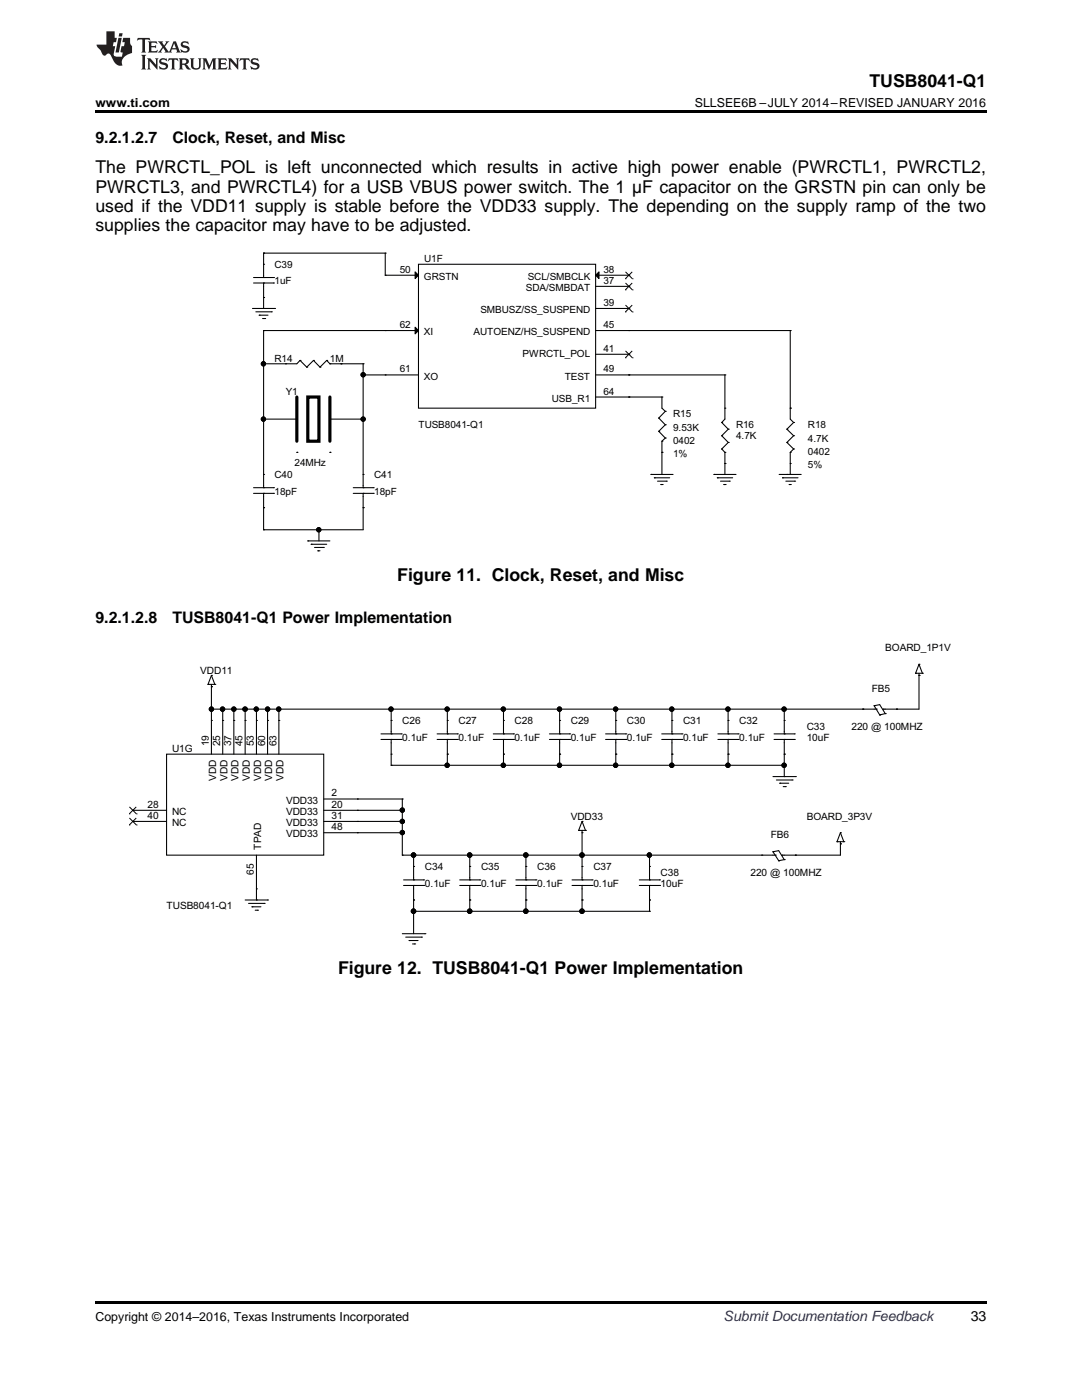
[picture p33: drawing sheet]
<svg xmlns="http://www.w3.org/2000/svg" width="216mm" height="279mm" viewBox="0 0 216 279" stroke-linecap="round" stroke-linejoin="round" font-family="sans-serif">
<defs><g id="words">
<g font-size="3.5">
<text x="173.5" y="17.3">TUSB8041-Q1</text>
<text x="19" y="34.5">The PWRCTL_POL is left unconnected which results in active high power enable (PWRCTL1, PWRCTL2,</text>
<text x="19" y="38.4">PWRCTL3, and PWRCTL4) for a USB VBUS power switch. The 1 µF capacitor on the GRSTN pin can only be</text>
<text x="19" y="42.3">used if the VDD11 supply is stable before the VDD33 supply. The depending on the supply ramp of the two</text>
<text x="19" y="46.2">supplies the capacitor may have to be adjusted.</text>
<text x="79.3" y="115.9">Figure 11. Clock, Reset, and Misc</text>
<text x="67.5" y="194.3">Figure 12. TUSB8041-Q1 Power Implementation</text>
</g>
<g font-size="3.2">
<text x="19" y="28.6">9.2.1.2.7</text>
<text x="34.4" y="28.6">Clock, Reset, and Misc</text>
<text x="19" y="124.3">9.2.1.2.8</text>
<text x="34.4" y="124.3">TUSB8041-Q1 Power Implementation</text>
</g>
<text font-size="2.8" fill="#0000c8" x="144.4" y="263.6">Submit Documentation Feedback</text>
<text font-size="2.8" x="193.7" y="263.6">33</text>
<g font-size="2.5">
<text x="19" y="21.4">www.ti.com</text>
<text x="138.6" y="21.4">SLLSEE6B –JULY 2014–REVISED JANUARY 2016</text>
<text x="19" y="263.6">Copyright © 2014–2016, Texas Instruments Incorporated</text>
</g>
<g font-size="2">
<text x="54.8" y="53.5">C39</text>
<text x="84.6" y="52.4">U1F</text>
<text x="54.8" y="56.8">1uF</text>
<text x="79.8" y="54.4">50</text>
<text x="84.6" y="55.8">GRSTN</text>
<text x="105" y="58.1">SDA/SMBDAT</text>
<text x="105.3" y="55.8">SCL/SMBCLK</text>
<text x="120.4" y="56.7">37</text>
<text x="120.4" y="54.4">38</text>
<text x="79.8" y="65.5">62</text>
<text x="95.8" y="62.5">SMBUSZ/SS_SUSPEND</text>
<text x="120.4" y="65.5">45</text>
<text x="120.4" y="61.1">39</text>
<text x="84.6" y="66.9">XI</text>
<text x="94.5" y="66.9">AUTOENZ/HS_SUSPEND</text>
<text x="104.3" y="71.3">PWRCTL_POL</text>
<text x="120.4" y="70.2">41</text>
<text x="54.8" y="72.2">R14</text>
<text x="65.8" y="72.2">1M</text>
<text x="79.8" y="74.3">61</text>
<text x="84.6" y="75.7">XO</text>
<text x="112.7" y="75.7">TEST</text>
<text x="120.4" y="74.3">49</text>
<text x="57" y="78.8">Y1</text>
<text x="110.1" y="80.2">USB_R1</text>
<text x="120.4" y="78.7">64</text>
<text x="134.3" y="83.3">R15</text>
<text x="83.5" y="85.5">TUSB8041-Q1</text>
<text x="134.3" y="85.9">9.53K</text>
<text x="134.3" y="88.6">0402</text>
<text x="146.9" y="85.5">R16</text>
<text x="146.9" y="87.7">4.7K</text>
<text x="161.2" y="85.5">R18</text>
<text x="161.2" y="88.1">4.7K</text>
<text x="54.8" y="95.4">C40</text>
<text x="58.8" y="93">24MHz</text>
<text x="74.7" y="95.4">C41</text>
<text x="134.3" y="91.2">1%</text>
<text x="161.2" y="90.8">0402</text>
<text x="161.2" y="93.5">5%</text>
<text x="54.8" y="98.7">18pF</text>
<text x="74.7" y="98.7">18pF</text>
<text x="176.6" y="130">BOARD_1P1V</text>
<text x="40" y="134.4">VDD11</text>
<text x="174" y="138">FB5</text>
<text x="41.7" y="148.9" transform="rotate(-90 41.7 148.9)">19</text>
<text x="43.9" y="148.9" transform="rotate(-90 43.9 148.9)">25</text>
<text x="46.2" y="148.9" transform="rotate(-90 46.2 148.9)">37</text>
<text x="48.4" y="148.9" transform="rotate(-90 48.4 148.9)">45</text>
<text x="50.7" y="148.9" transform="rotate(-90 50.7 148.9)">53</text>
<text x="52.9" y="148.9" transform="rotate(-90 52.9 148.9)">60</text>
<text x="55.1" y="148.9" transform="rotate(-90 55.1 148.9)">63</text>
<text x="80.3" y="144.5">C26</text>
<text x="80.3" y="147.9">0.1uF</text>
<text x="91.5" y="144.5">C27</text>
<text x="91.5" y="147.9">0.1uF</text>
<text x="102.7" y="144.5">C28</text>
<text x="102.7" y="147.9">0.1uF</text>
<text x="113.9" y="144.5">C29</text>
<text x="113.9" y="147.9">0.1uF</text>
<text x="125.1" y="144.5">C30</text>
<text x="125.1" y="147.9">0.1uF</text>
<text x="136.3" y="144.5">C31</text>
<text x="136.3" y="147.9">0.1uF</text>
<text x="147.5" y="144.5">C32</text>
<text x="147.5" y="147.9">0.1uF</text>
<text x="161" y="145.6">C33</text>
<text x="161" y="147.9">10uF</text>
<text x="169.9" y="145.6">220 @ 100MHZ</text>
<text x="34.3" y="150.1">U1G</text>
<text x="43.1" y="155.9" transform="rotate(-90 43.1 155.9)">VDD</text>
<text x="45.4" y="155.9" transform="rotate(-90 45.4 155.9)">VDD</text>
<text x="47.6" y="155.9" transform="rotate(-90 47.6 155.9)">VDD</text>
<text x="49.8" y="155.9" transform="rotate(-90 49.8 155.9)">VDD</text>
<text x="52.1" y="155.9" transform="rotate(-90 52.1 155.9)">VDD</text>
<text x="54.3" y="155.9" transform="rotate(-90 54.3 155.9)">VDD</text>
<text x="56.6" y="155.9" transform="rotate(-90 56.6 155.9)">VDD</text>
<text x="29.4" y="161.2">28</text>
<text x="57.1" y="160.4">VDD33</text>
<text x="66.2" y="159">2</text>
<text x="66.2" y="161.2">20</text>
<text x="29.4" y="163.4">40</text>
<text x="34.3" y="162.6">NC</text>
<text x="34.3" y="164.9">NC</text>
<text x="57.1" y="162.6">VDD33</text>
<text x="57.1" y="164.9">VDD33</text>
<text x="57.1" y="167.1">VDD33</text>
<text x="66.2" y="163.4">31</text>
<text x="66.2" y="165.7">48</text>
<text x="113.9" y="163.6">VDD33</text>
<text x="153.8" y="167.2">FB6</text>
<text x="161" y="163.6">BOARD_3P3V</text>
<text x="52.1" y="169.6" transform="rotate(-90 52.1 169.6)">TPAD</text>
<text x="84.8" y="173.6">C34</text>
<text x="96" y="173.6">C35</text>
<text x="107.2" y="173.6">C36</text>
<text x="118.4" y="173.6">C37</text>
<text x="50.7" y="174.5" transform="rotate(-90 50.7 174.5)">65</text>
<text x="84.8" y="177">0.1uF</text>
<text x="96" y="177">0.1uF</text>
<text x="107.2" y="177">0.1uF</text>
<text x="118.4" y="177">0.1uF</text>
<text x="131.8" y="174.8">C38</text>
<text x="131.8" y="177">10uF</text>
<text x="149.8" y="174.8">220 @ 100MHZ</text>
<text x="33.2" y="181.5">TUSB8041-Q1</text>
</g>
</g></defs>
<path d="M19 22h177.8v.5h-177.8zM19 259.7h177.8v.5h-177.8z" fill="#000"/>
<g fill="none" stroke="#000" stroke-width=".21">
<path d="M50.6 56.5h4M50.6 55.4h4M52.6 59.4h.1M52.6 50.5h.1M52.6 55.4h.1M52.6 56.5h.1M52.6 52.7h.1M52.6 56.5v5.1M54.6 56.5h.1M54.6 55.4h.1M76.9 50.5h.1M76.9 54.9h.1"/>
<path d="M82.8 54.3l.7 .6-.7 .7zM83.5 52.7h35.4v28.8h-35.4zM83.5 54.9h-6.6v-4.4h-24.3v4.9M118.9 54.9l.6-.6v1.3zM118.9 54.9h6.6M118.9 57.1h6.6M125.5 57.1h.1M125.5 54.9h.1M50.4 61.6h4.4M51 62.2h3.2M51.7 62.9h.1M51.7 62.9h1.8"/>
<path d="M52.4 63.6h.4M52.6 72.6h.1M52.6 66h.1M52.6 72.6h6.6l.7-.7 1.3 1.4 1.3-1.4 1.4 1.4 1.3-1.4 .6 .7h6.7v24.7M52.8 63.6h.1M54.2 62.2h.1M54.8 61.6h.1M57 72.6h.1M59.9 71.9h.1M61.2 73.3h.1M62.5 71.9h.1M63.9 73.3h.1"/>
<path d="M65.2 71.9h.1M65.8 72.6h.1M68.1 72.6h.1M72.5 72.6h.1M72.5 74.8h.1M72.5 74.8h11M76.9 74.8h.1M76.9 66h.1M82.8 65.3l.7 .7-.7 .6zM83.5 66h-30.9v31.3M118.9 66h38.8v17.6l.7 .7-1.4 1.4 1.4 1.3-1.4 1.3 1.4 1.3-.7 .7v4.4M118.9 74.8h25.7v8.8l-.6 .7 1.3 1.4-1.3 1.3 1.3 1.3-1.3 1.3 .6 .7v4.4"/>
<path d="M118.9 79.2h13.2v2.3l.7 .6-1.4 1.3 1.4 1.4-1.4 1.3 1.4 1.3-.7 .7v6.6M118.9 61.6h6.6M118.9 70.7h6.6M125.5 79.2h.1M125.5 74.8h.1M125.5 61.6h.1M125.5 66h.1M125.5 70.7h.1M132.1 79.2h.1M144.6 74.8h.1M157.7 66h.1M50.6 98.5h4"/>
<path d="M50.6 97.3h4M52.6 83.6h.1M52.6 97.3h.1M52.6 98.5h.1M52.6 94.7h.1M52.6 98.5v7.2h19.9v-7.2M52.6 83.6h6.6M54.6 98.5h.1M54.6 97.3h.1M59.2 90.3h.1M65.8 90.3h.1M65.8 83.6h6.7"/>
<path d="M70.5 98.5h4M70.5 97.3h4M72.5 83.6h.1M72.5 97.3h.1M72.5 98.5h.1M72.5 94.7h.1M74.5 98.5h.1M74.5 97.3h.1M129.9 94.7h.1M129.9 94.7h4.4M130.6 95.4h.1M130.6 95.4h3"/>
<path d="M131.2 96h1.8M131.4 83.4h.1M131.4 86.1h.1M131.9 96.7h.1M131.9 96.7h.4M132.1 90.3h.1M132.1 88.1h.1M132.8 82.1h.1M132.8 84.8h.1M132.8 87.4h.1M133 96h.1M142.5 94.7h.1"/>
<path d="M142.5 94.7h4.4M143.1 95.4h.1M143.1 95.4h3.1M143.8 96h1.7M144 84.3h.1M144 87h.1M144 89.6h.1M144.4 96.7h.1M144.4 96.7h.5M144.6 92.5h.1M144.6 90.3h.1M144.6 81.5h.1"/>
<path d="M145.3 85.7h.1M145.3 88.3h.1M145.5 96h.1M155.5 94.7h4.4M156.1 95.4h.1M156.1 95.4h3.1M156.8 96h1.8M157 94.7h.1M157 85.7h.1M157 88.3h.1M157.5 96.7h.1M157.5 96.7h.4"/>
<path d="M157.7 81.5h.1M157.7 94.7h.1M157.7 90.3h.1M157.7 92.5h.1M158.4 84.3h.1M158.4 87h.1M158.4 89.6h.1M158.6 96h.1M52.6 101.3h.1M52.6 105.7h.1M61.4 108h.1M61.4 108h4.4"/>
<path d="M62.1 108.6h.1M62.1 108.6h3.1M62.8 109.3h1.7M63.4 109.9h.1M63.4 109.9h.5M63.6 105.7h.1M63.6 105.7v2.3M64.5 109.3h.1M72.5 101.3h.1M41.5 136.6h.1M42.2 137h.1M42.2 134.8h.1"/>
<path d="M42.2 136.6v13.9M42.2 134.8l.7 1.8h-1.4zM42.9 136.6h.1M182.7 134.4h.1M183.4 134.8h.1M183.4 132.6h.1M183.4 134.4v7.1h-7.2M183.4 132.6l.7 1.8h-1.4zM184.1 134.4h.1M33.2 150.5h31.4v20.2h-31.4zM42.2 141.5h.1M42.2 143.8h.1"/>
<path d="M42.2 141.5h132.7M44.4 141.5h.1M44.4 143.8h.1M44.4 141.5v9M46.7 141.5h.1M46.7 143.8h.1M46.7 141.5v9M48.9 141.5h.1M48.9 143.8h.1M48.9 141.5v9M51.2 141.5h.1M51.2 143.8h.1"/>
<path d="M51.2 141.5v9M53.4 141.5h.1M53.4 143.8h.1M53.4 141.5v9M55.6 141.5h.1M55.6 143.8h.1M55.6 141.5v9M64.6 159.5h15.7v11.2h74.4M71.3 159.5h.1M76 147.6h4.1M76 146.5h4.1M78.1 141.5h.1"/>
<path d="M78.1 152.7h.1M78.1 146.5h.1M78.1 147.6h.1M78.1 143.8h.1M78.1 150.5h.1M78.1 147.6v5.1h78.4M78.1 141.5v5M80.1 147.6h.1M80.1 146.5h.1M80.3 159.5h.1M87.2 147.6h4.1M87.2 146.5h4.1"/>
<path d="M89.3 150.5h.1M89.3 141.5h.1M89.3 152.7h.1M89.3 146.5h.1M89.3 147.6h.1M89.3 143.8h.1M89.3 141.5v5M89.3 147.6v5.1M91.3 147.6h.1M91.3 146.5h.1M98.4 147.6h4.1M98.4 146.5h4.1"/>
<path d="M100.5 150.5h.1M100.5 141.5h.1M100.5 152.7h.1M100.5 146.5h.1M100.5 147.6h.1M100.5 143.8h.1M100.5 141.5v5M100.5 147.6v5.1M102.5 147.6h.1M102.5 146.5h.1M109.6 147.6h4.1M109.6 146.5h4.1"/>
<path d="M111.7 150.5h.1M111.7 152.7h.1M111.7 141.5h.1M111.7 146.5h.1M111.7 147.6h.1M111.7 143.8h.1M111.7 141.5v5M111.7 147.6v5.1M113.7 147.6h.1M113.7 146.5h.1M120.8 147.6h4.1M120.8 146.5h4.1"/>
<path d="M122.9 150.5h.1M122.9 141.5h.1M122.9 152.7h.1M122.9 146.5h.1M122.9 147.6h.1M122.9 143.8h.1M122.9 141.5v5M122.9 147.6v5.1M124.9 147.6h.1M124.9 146.5h.1M132 147.6h4.1M132 146.5h4.1"/>
<path d="M134.1 150.5h.1M134.1 141.5h.1M134.1 152.7h.1M134.1 146.5h.1M134.1 147.6h.1M134.1 143.8h.1M134.1 141.5v5M134.1 147.6v5.1M136.1 147.6h.1M136.1 146.5h.1M143.2 147.6h4.1M143.2 146.5h4.1"/>
<path d="M145.3 150.5h.1M145.3 141.5h.1M145.3 152.7h.1M145.3 146.5h.1M145.3 147.6h.1M145.3 143.8h.1M145.3 141.5v5M145.3 147.6v5.1M147.3 147.6h.1M147.3 146.5h.1M154.2 155h4.5M154.4 147.6h4.1"/>
<path d="M154.4 146.5h4.1M154.9 155.7h3.2M155.6 156.3h.1M155.6 156.3h1.8M156.3 157h.4M156.5 141.5h.1M156.5 150.5h.1M156.5 155h.1M156.5 146.5h.1M156.5 147.6h.1M156.5 143.8h.1M156.5 141.5v5"/>
<path d="M156.5 147.6v7.4M156.7 157h.1M158.1 155.7h.1M158.5 147.6h.1M158.5 146.5h.1M158.7 155h.1M172.2 141.5h.1M174.4 140.8h.1M174.4 140.8l1.1-.2 1.1 1.8-1.1 .3zM174.9 141.5h.1M175.5 142.7h.1M176.2 141.5h.1"/>
<path d="M176.6 142.4h.1M178.9 141.5h.1M26.5 161.7h.1M26.5 163.9h.1M26.5 161.7h6.7M26.5 163.9h6.7M48.9 179.6h4.5M51.2 179.6h.1M51.2 177.4h.1M51.2 170.7v8.9M53.4 179.6h.1M64.6 161.7h15.7"/>
<path d="M64.6 163.9h15.7M64.6 166.2h15.7M71.3 161.7h.1M71.3 163.9h.1M71.3 166.2h.1M80.3 161.7h.1M80.3 163.9h.1M80.3 166.2h.1M80.3 170.7h.1M80.5 176.7h4M80.5 175.6h4M82.5 179.6h.1"/>
<path d="M82.5 170.7h.1M82.5 175.6h.1M82.5 176.7h.1M82.5 172.9h.1M82.5 170.7v4.9M82.5 176.7v9.6M84.5 176.7h.1M84.5 175.6h.1M91.7 176.7h4M91.7 175.6h4M93.7 179.6h.1M93.7 170.7h.1"/>
<path d="M93.7 175.6h.1M93.7 176.7h.1M93.7 172.9h.1M93.7 170.7v4.9M93.7 176.7v5.2M95.7 176.7h.1M95.7 175.6h.1M102.9 176.7h4M102.9 175.6h4M104.9 179.6h.1M104.9 170.7h.1M104.9 175.6h.1"/>
<path d="M104.9 176.7h.1M104.9 172.9h.1M104.9 170.7v4.9M104.9 176.7v5.2M106.9 176.7h.1M106.9 175.6h.1M114.1 176.7h4M114.1 175.6h4M115.5 165.7h.1M116.1 179.6h.1M116.1 170.7h.1M116.1 166.2h.1"/>
<path d="M116.1 163.9h.1M116.1 175.6h.1M116.1 176.7h.1M116.1 172.9h.1M116.1 165.7v9.9M116.1 176.7v5.2M116.1 163.9l.7 1.8h-1.3zM116.8 165.7h.1M118.1 176.7h.1M118.1 175.6h.1M127.6 176.7h4M127.6 175.6h4"/>
<path d="M129.6 170.7h.1M129.6 179.6h.1M129.6 175.6h.1M129.6 176.7h.1M129.6 172.9h.1M129.6 176.7v5.2h-47.1M129.6 170.7v4.9M131.6 176.7h.1M131.6 175.6h.1M152 170.7h.1M154.2 170h.1M154.2 170l1.2-.2 1.1 1.8-1.1 .2z"/>
<path d="M154.7 170.7h.1M155.4 171.8h.1M156 170.7h.1M156.5 171.6h.1M158.7 170.7h.1M167 168h.1M167.7 168.4h.1M167.7 166.2h.1M167.7 168v2.7h-11.7M167.7 166.2l.7 1.8h-1.4zM168.4 168h.1M49.6 180.3h3.1"/>
<path d="M50.3 181h.1M50.3 181h1.8M50.9 181.7h.5M51.4 181.7h.1M52.7 180.3h.1M80.3 186.3h4.5M81 187h3.1M81.6 187.7h.1M81.6 187.7h1.8M82.3 188.4h.4M82.5 181.9h.1M82.7 188.4h.1"/>
<path d="M84.1 187h.1M84.8 186.3h.1M93.7 181.9h.1M104.9 181.9h.1M129.6 181.9h.1"/>
<circle cx="52.6" cy="72.6" r=".42"/>
<circle cx="72.5" cy="74.8" r=".42"/>
<circle cx="52.6" cy="83.6" r=".42"/>
<circle cx="72.5" cy="83.6" r=".42"/>
<circle cx="63.6" cy="105.7" r=".42"/>
<circle cx="42.2" cy="141.5" r=".43"/>
<circle cx="44.4" cy="141.5" r=".43"/>
<circle cx="46.7" cy="141.5" r=".43"/>
<circle cx="48.9" cy="141.5" r=".44"/>
<circle cx="51.1" cy="141.5" r=".43"/>
<circle cx="53.4" cy="141.5" r=".43"/>
<circle cx="55.6" cy="141.5" r=".43"/>
<circle cx="78" cy="141.5" r=".43"/>
<circle cx="89.2" cy="141.5" r=".43"/>
<circle cx="89.2" cy="152.7" r=".43"/>
<circle cx="100.4" cy="141.5" r=".43"/>
<circle cx="100.4" cy="152.7" r=".43"/>
<circle cx="111.6" cy="141.5" r=".43"/>
<circle cx="111.6" cy="152.7" r=".43"/>
<circle cx="122.8" cy="141.5" r=".43"/>
<circle cx="122.8" cy="152.7" r=".43"/>
<circle cx="134" cy="141.5" r=".43"/>
<circle cx="134" cy="152.7" r=".43"/>
<circle cx="145.2" cy="141.5" r=".43"/>
<circle cx="145.2" cy="152.7" r=".43"/>
<circle cx="156.5" cy="141.5" r=".43"/>
<circle cx="156.5" cy="152.7" r=".43"/>
<circle cx="80.3" cy="163.9" r=".43"/>
<circle cx="80.3" cy="161.7" r=".43"/>
<circle cx="80.3" cy="166.2" r=".43"/>
<circle cx="82.5" cy="170.6" r=".45"/>
<circle cx="93.7" cy="170.6" r=".45"/>
<circle cx="104.9" cy="170.6" r=".45"/>
<circle cx="116.1" cy="170.6" r=".45"/>
<circle cx="129.6" cy="170.6" r=".44"/>
<circle cx="82.5" cy="181.9" r=".45"/>
<circle cx="93.7" cy="181.9" r=".45"/>
<circle cx="104.9" cy="181.9" r=".45"/>
<circle cx="116.1" cy="181.9" r=".45"/>
</g>
<g fill="#000">
<path d="M82.8 54.3l.7 .6-.7 .7zM118.9 54.9l.6-.6v1.3zM82.8 65.3l.7 .7-.7 .6z"/>
<circle cx="52.6" cy="72.6" r=".42"/>
<circle cx="72.5" cy="74.8" r=".42"/>
<circle cx="52.6" cy="83.6" r=".42"/>
<circle cx="72.5" cy="83.6" r=".42"/>
<circle cx="63.6" cy="105.7" r=".42"/>
<circle cx="42.2" cy="141.5" r=".43"/>
<circle cx="44.4" cy="141.5" r=".43"/>
<circle cx="46.7" cy="141.5" r=".43"/>
<circle cx="48.9" cy="141.5" r=".44"/>
<circle cx="51.1" cy="141.5" r=".43"/>
<circle cx="53.4" cy="141.5" r=".43"/>
<circle cx="55.6" cy="141.5" r=".43"/>
<circle cx="78" cy="141.5" r=".43"/>
<circle cx="89.2" cy="141.5" r=".43"/>
<circle cx="89.2" cy="152.7" r=".43"/>
<circle cx="100.4" cy="141.5" r=".43"/>
<circle cx="100.4" cy="152.7" r=".43"/>
<circle cx="111.6" cy="141.5" r=".43"/>
<circle cx="111.6" cy="152.7" r=".43"/>
<circle cx="122.8" cy="141.5" r=".43"/>
<circle cx="122.8" cy="152.7" r=".43"/>
<circle cx="134" cy="141.5" r=".43"/>
<circle cx="134" cy="152.7" r=".43"/>
<circle cx="145.2" cy="141.5" r=".43"/>
<circle cx="145.2" cy="152.7" r=".43"/>
<circle cx="156.5" cy="141.5" r=".43"/>
<circle cx="156.5" cy="152.7" r=".43"/>
<circle cx="80.3" cy="163.9" r=".43"/>
<circle cx="80.3" cy="161.7" r=".43"/>
<circle cx="80.3" cy="166.2" r=".43"/>
<circle cx="82.5" cy="170.6" r=".45"/>
<circle cx="93.7" cy="170.6" r=".45"/>
<circle cx="104.9" cy="170.6" r=".45"/>
<circle cx="116.1" cy="170.6" r=".45"/>
<circle cx="129.6" cy="170.6" r=".44"/>
<circle cx="82.5" cy="181.9" r=".45"/>
<circle cx="93.7" cy="181.9" r=".45"/>
<circle cx="104.9" cy="181.9" r=".45"/>
<circle cx="116.1" cy="181.9" r=".45"/>
</g>
<g fill="none" stroke="#000" stroke-width=".2">
<path d="M124.8 57.9h.1M124.8 55.6h.1M124.8 56.5l1.4 1.4M124.8 54.3l1.4 1.3M126.2 56.5l-1.4 1.4M126.2 54.3l-1.4 1.3M126.2 57.9h.1M126.2 55.6h.1M124.8 62.3h.1M124.8 71.4h.1M124.8 60.9l1.4 1.4M124.8 70l1.4 1.4"/>
<path d="M126.2 60.9l-1.4 1.4M126.2 70l-1.4 1.4M126.2 62.3h.1M126.2 71.4h.1M25.8 162.4h.1M25.8 164.6h.1M25.8 161l1.4 1.4M25.8 163.3l1.4 1.3M27.2 161l-1.4 1.4M27.2 163.3l-1.4 1.3M27.2 162.4h.1M27.2 164.6h.1"/>
</g>
<path d="M59.2 79.2v8.9M61.4 79.2h2.2v8.9h-2.2zM65.8 79.2v8.9" fill="none" stroke="#000" stroke-width=".64"/>
<g fill="#231f20">
<path d="M27.5 7.6l-.1 .5 .4-.2h.6v.1v2.1l-.2 .4h1l-.3-.4v-2.1l.1-.1h.5l.5 .2-.2-.5zM29.5 8.3l.2 .3v1.5l-.2 .4h1.8l.2-.6a1.04 1.04 0 0 1-1.3 .2v-.7h.6l.3 .2v-.6l-.3 .2h-.6v-.6l.8-.1 .4 .3-.2-.5zM31.5 8.3l.9 1.1-.9 1.1h.8l-.2-.2 .5-.7 .4 .7-.2 .2h1.5l-.1-.2 .1-.4h.9l.1 .4-.2 .2h1l-.3-.3-.7-1.9h-.5l-.9 2-.8-1 .9-1h-.8l.1 .3-.3 .5-.4-.6 .2-.2zM34.7 8.6l.4 1h-.7zM36.3 8.4a.63 .63 0 0 0-.2 .7 .63 .63 0 0 0 .6 .4l.6 .2 .1 .2a.75 .75 0 0 1-.7 .4 .75 .75 0 0 1-.6-.5l.1 .7 .1-.1a1.11 1.11 0 0 0 1.5-.6 1.13 1.13 0 0 0-1.2-.8l-.1-.4a1.04 1.04 0 0 1 1.2 .2l-.2-.5-.1 .1-.5-.2zM28.2 10.9l.2 .4v2.2l-.2 .4h1l-.3-.4v-2.2l.3-.4zM29.3 11.6l.3 .4v1.5l-.3 .4h.8l-.2-.4v-1.3l1.5 1.7v-1.9l.2-.4h-.7l.2 .4v.9l-1.1-1.3zM32 11.8a.62 .62 0 0 0-.2 .7 .62 .62 0 0 0 .6 .4l.6 .1 .1 .3a.76 .76 0 0 1-.7 .3 .76 .76 0 0 1-.6-.4l.1 .7 .1-.1a1.11 1.11 0 0 0 1.5-.6 1.13 1.13 0 0 0-1.2-.8l-.1-.4a1.04 1.04 0 0 1 1.2 .2l-.2-.6-.1 .1-.5-.1zM33.7 11.6l-.2 .6a.61 .61 0 0 1 .8-.3v1.6l-.2 .4h.9l-.2-.4v-1.6a.63 .63 0 0 1 .8 .3l-.2-.6zM35.6 11.6l.3 .4v1.5l-.3 .4h1l-.2-.2v-.8l.5 .2a.76 .76 0 0 0 1.2 .7l-1-1a.58 .58 0 0 0 .6-.5 .58 .58 0 0 0-.5-.6zM36.4 11.9h.1a.45 .45 0 0 1 .5 .1 .45 .45 0 0 1 .1 .5l-.7 .2zM37.9 11.6l.2 .2a2.17 2.17 0 0 0 .3 1.9 .99 .99 0 0 0 1.6-.6v-1.1l.2-.4h-.7l.2 .2a1.92 1.92 0 0 1-.2 1.8 .6 .6 0 0 1-.9-.5v-1.1l.2-.4zM40.4 11.6l.2 .4v1.5l-.2 .4h.7l-.2-.4v-1.4l.8 1.8 .8-1.8v1.4l-.2 .4h.9l-.2-.4v-1.5l.2-.4h-.8l-.6 1.5-.6-1.5zM43.4 11.6l.2 .4v1.5l-.2 .4h1.8l.2-.6a1.04 1.04 0 0 1-1.3 .1v-.6h.5l.4 .2v-.6l-.4 .2h-.5v-.7h.8l.3 .3-.1-.6zM45.5 11.6l.2 .4v1.5l-.2 .4h.7l-.2-.4v-1.3l1.5 1.7v-1.9l.2-.4h-.7l.2 .4v.9l-1.1-1.3zM47.9 11.6l-.1 .6a.61 .61 0 0 1 .8-.3v1.6l-.3 .4h1l-.3-.4 .1-1.6a.63 .63 0 0 1 .7 .3l-.1-.6zM50.2 11.8a.62 .62 0 0 0-.2 .7 .62 .62 0 0 0 .6 .4l.6 .1 .2 .3a.76 .76 0 0 1-.8 .3 .76 .76 0 0 1-.6-.4l.1 .7 .2-.1a1.11 1.11 0 0 0 1.5-.6 1.13 1.13 0 0 0-1.3-.8l-.1-.4a1.04 1.04 0 0 1 1.2 .2l-.1-.6-.2 .1-.5-.1z"/>
<path d="M21.2 6.3v2.6h-1.9l.1 .4 .7 .9a.91 .91 0 0 0 1 .8 .56 .56 0 0 1 .5-.3 .56 .56 0 0 1 .5 .3l.4 .8a1.53 1.53 0 0 0 1.9 1.2 1.54 1.54 0 0 1 1-2.1l.9-.3v-1.4a1.52 1.52 0 0 1-.3-1.6h-1.4l-.2 .8h.5l-.2 .8h-.4l-.2 1v.2l.4 .1-.2 .8a1.93 1.93 0 0 1-1.6-.3l.3-1.8h-.5l.2-.8h.4l.2-.8h-.4v-1.3zM23.6 7.6l-.6 2.9h.7l.6-2.9zM23.8 6.6l-.1 .7h.6l.2-.7z"/>
</g>
<use href="#words"/>
</svg>
